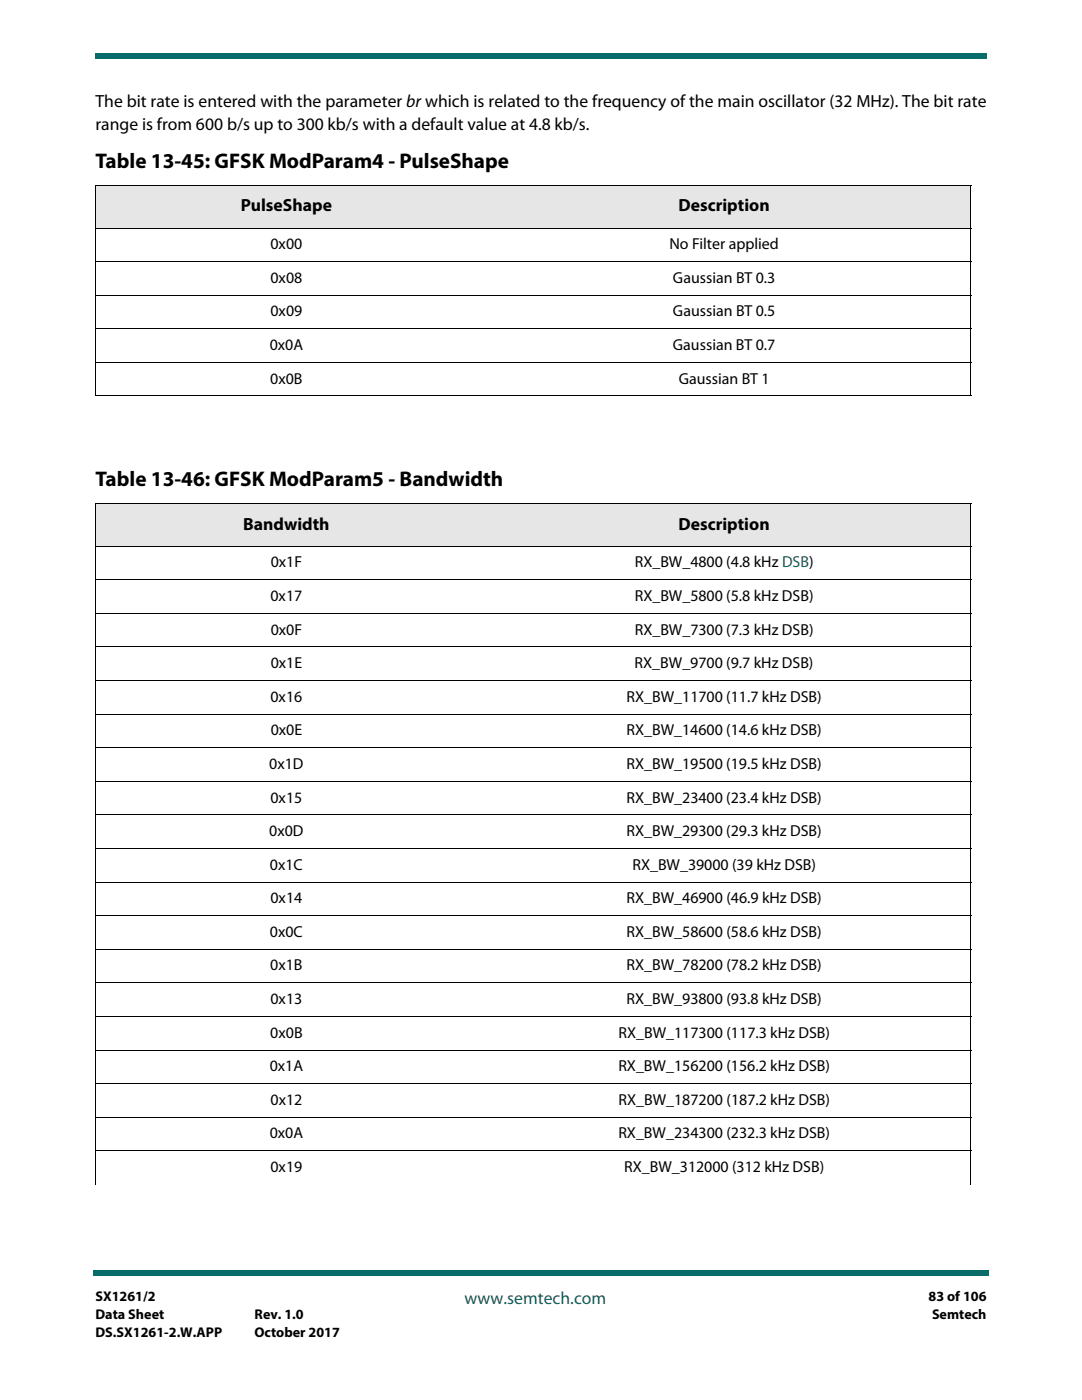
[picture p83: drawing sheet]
<svg xmlns="http://www.w3.org/2000/svg" width="216mm" height="279mm" viewBox="0 0 216 279" stroke-linecap="round" stroke-linejoin="round" font-family="sans-serif">
<defs><g id="words">
<g font-size="4.2">
<text x="19" y="33.5">Table 13-45: GFSK ModParam4 - PulseShape</text>
<text x="19" y="97">Table 13-46: GFSK ModParam5 - Bandwidth</text>
</g>
<g font-size="3.5">
<text x="19" y="21.4">The bit rate is entered with the parameter br which is related to the frequency of the main oscillator (32 MHz). The bit rate</text>
<text x="19" y="26">range is from 600 b/s up to 300 kb/s with a default value at 4.8 kb/s.</text>
<text x="48" y="42.2">PulseShape</text>
<text x="135.4" y="42.2">Description</text>
<text x="48.5" y="105.7">Bandwidth</text>
<text x="135.4" y="105.7">Description</text>
</g>
<text font-size="3.5" fill="#086d68" x="92.7" y="260.2">www.semtech.com</text>
<g font-size="3.2">
<text x="54" y="49.7">0x00</text>
<text x="133.6" y="49.7">No Filter applied</text>
<text x="54" y="56.5">0x08</text>
<text x="134.3" y="56.5">Gaussian BT 0.3</text>
<text x="54" y="63.1">0x09</text>
<text x="134.3" y="63.1">Gaussian BT 0.5</text>
<text x="53.8" y="69.8">0x0A</text>
<text x="134.3" y="69.8">Gaussian BT 0.7</text>
<text x="53.9" y="76.6">0x0B</text>
<text x="135.4" y="76.6">Gaussian BT 1</text>
<text x="54" y="113.2">0x1F</text>
<text x="126.6" y="113.2">RX_BW_4800 (4.8 kHz DSB)</text>
<text x="54" y="120">0x17</text>
<text x="126.6" y="120">RX_BW_5800 (5.8 kHz DSB)</text>
<text x="54" y="126.6">0x0F</text>
<text x="126.6" y="126.6">RX_BW_7300 (7.3 kHz DSB)</text>
<text x="54" y="133.3">0x1E</text>
<text x="126.6" y="133.3">RX_BW_9700 (9.7 kHz DSB)</text>
<text x="54" y="140.1">0x16</text>
<text x="125" y="140.1">RX_BW_11700 (11.7 kHz DSB)</text>
<text x="54" y="146.7">0x0E</text>
<text x="125" y="146.7">RX_BW_14600 (14.6 kHz DSB)</text>
<text x="53.7" y="153.5">0x1D</text>
<text x="125" y="153.5">RX_BW_19500 (19.5 kHz DSB)</text>
<text x="54" y="160.2">0x15</text>
<text x="125" y="160.2">RX_BW_23400 (23.4 kHz DSB)</text>
<text x="53.7" y="166.9">0x0D</text>
<text x="125" y="166.9">RX_BW_29300 (29.3 kHz DSB)</text>
<text x="53.9" y="173.6">0x1C</text>
<text x="126.2" y="173.6">RX_BW_39000 (39 kHz DSB)</text>
<text x="54" y="180.3">0x14</text>
<text x="125" y="180.3">RX_BW_46900 (46.9 kHz DSB)</text>
<text x="53.9" y="187">0x0C</text>
<text x="125" y="187">RX_BW_58600 (58.6 kHz DSB)</text>
<text x="53.9" y="193.7">0x1B</text>
<text x="125" y="193.7">RX_BW_78200 (78.2 kHz DSB)</text>
<text x="54" y="200.4">0x13</text>
<text x="125" y="200.4">RX_BW_93800 (93.8 kHz DSB)</text>
<text x="53.9" y="207.1">0x0B</text>
<text x="123.4" y="207.1">RX_BW_117300 (117.3 kHz DSB)</text>
<text x="53.8" y="213.8">0x1A</text>
<text x="123.4" y="213.8">RX_BW_156200 (156.2 kHz DSB)</text>
<text x="54" y="220.5">0x12</text>
<text x="123.4" y="220.5">RX_BW_187200 (187.2 kHz DSB)</text>
<text x="53.8" y="227.2">0x0A</text>
<text x="123.4" y="227.2">RX_BW_234300 (232.3 kHz DSB)</text>
<text x="54" y="233.9">0x19</text>
<text x="124.6" y="233.9">RX_BW_312000 (312 kHz DSB)</text>
</g>
<g font-size="2.8">
<text x="19" y="259.7">SX1261/2</text>
<text x="19" y="263.2">Data Sheet</text>
<text x="50.8" y="263.2">Rev. 1.0</text>
<text x="185.3" y="259.7">83 of 106</text>
<text x="186" y="263.2">Semtech</text>
<text x="19" y="266.7">DS.SX1261-2.W.APP</text>
<text x="50.8" y="266.7">October 2017</text>
</g>
</g></defs>
<g fill="#086d68">
<path d="M18.5 253.5h.5v1h-.5z"/>
<path d="M19 253.5h178.4v1h-178.4z"/>
</g>
<path d="M19 6.4h177.8v9.5h-177.8z" fill="#fff"/>
<g fill="#086d68">
<path d="M19 10.6v1z"/>
<path d="M19 10.6h177.8v1h-177.8z"/>
</g>
<g fill="#e6e6e6">
<path d="M19 37h76.2v8.5h-76.2z"/>
<path d="M95.2 37h98.5v8.5h-98.5z"/>
<path d="M19 100.5h76.2v8.5h-76.2z"/>
<path d="M95.2 100.5h98.5v8.5h-98.5z"/>
</g>
<g fill="none" stroke="#000" stroke-width=".2">
<path d="M19 37h174.8M19 37.1v41.8M193.7 37.1v41.8M19 45.5h174.8M19 52.2h174.8M19 58.9h174.8M19 65.6h174.8M19 72.3h174.8M19 79h174.8M19 100.5h174.8M19 109h174.8M19 115.7h174.8"/>
<path d="M19 100.6v135.8M193.7 100.6v135.8M19 122.4h174.8M19 129.1h174.8M19 135.8h174.8M19 142.5h174.8M19 149.2h174.8M19 155.9h174.8M19 162.6h174.8M19 169.3h174.8M19 176h174.8M19 182.7h174.8"/>
<path d="M19 189.4h174.8M19 196.2h174.8M19 202.8h174.8M19 209.6h174.8M19 216.3h174.8M19 222.9h174.8M19 229.7h174.8"/>
</g>
<use href="#words"/>
</svg>
